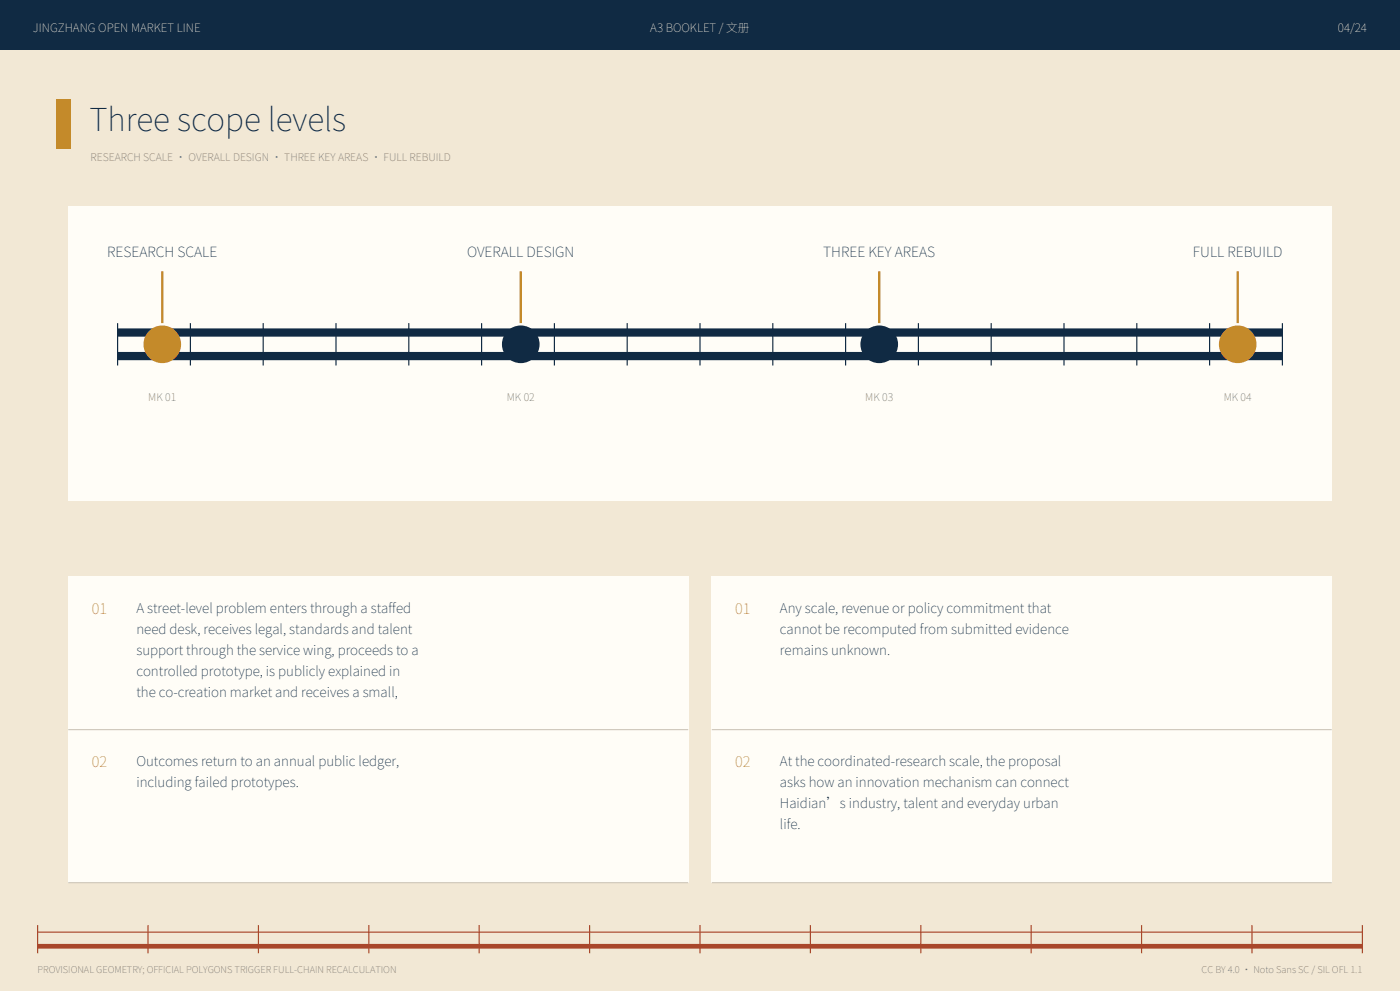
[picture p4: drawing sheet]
<svg xmlns="http://www.w3.org/2000/svg" width="420mm" height="297mm" viewBox="0 0 420 297" stroke-linecap="round" stroke-linejoin="round" font-family="sans-serif">
<defs><g id="words">
<text font-size="9.5" fill="#102a43" x="26.8" y="39.2">Three scope levels</text>
<g font-size="4.4" fill="#c48a2a">
<text x="27.5" y="184.1">01</text>
<text x="220.6" y="184.1">01</text>
<text x="27.5" y="230">02</text>
<text x="220.6" y="230">02</text>
</g>
<g font-size="4.2" fill="#102a43">
<text x="32.1" y="77.1">RESEARCH SCALE</text>
<text x="140.1" y="77.1">OVERALL DESIGN</text>
<text x="247" y="77.1">THREE KEY AREAS</text>
<text x="357.9" y="77.1">FULL REBUILD</text>
</g>
<g font-size="4.1" fill="#102a43">
<text x="40.9" y="183.8">A street-level problem enters through a staffed</text>
<text x="234" y="183.8">Any scale, revenue or policy commitment that</text>
<text x="40.9" y="190">need desk, receives legal, standards and talent</text>
<text x="234" y="190">cannot be recomputed from submitted evidence</text>
<text x="40.9" y="196.3">support through the service wing, proceeds to a</text>
<text x="234" y="196.3">remains unknown.</text>
<text x="40.9" y="202.6">controlled prototype, is publicly explained in</text>
<text x="40.9" y="208.9">the co-creation market and receives a small,</text>
<text x="40.9" y="229.6">Outcomes return to an annual public ledger,</text>
<text x="234" y="229.6">At the coordinated-research scale, the proposal</text>
<text x="40.9" y="235.9">including failed prototypes.</text>
<text x="234" y="235.9">asks how an innovation mechanism can connect</text>
<text x="234" y="242.2">Haidian’s industry, talent and everyday urban</text>
<text x="234" y="248.5">life.</text>
</g>
<g font-size="3.5" fill="#f2e8d5">
<text x="9.9" y="9.5">JINGZHANG OPEN MARKET LINE</text>
<text x="195.1" y="9.5">A3 BOOKLET / 文册</text>
<text x="401.4" y="9.5">04/24</text>
</g>
<g font-size="3.2" fill="#746e64">
<text x="27.2" y="48.3">RESEARCH SCALE · OVERALL DESIGN · THREE KEY AREAS · FULL REBUILD</text>
<text x="44.5" y="120.1">MK 01</text>
<text x="152" y="120.1">MK 02</text>
<text x="259.6" y="120.1">MK 03</text>
<text x="367.1" y="120.1">MK 04</text>
</g>
<g font-size="2.8" fill="#746e64">
<text x="11.3" y="291.7">PROVISIONAL GEOMETRY; OFFICIAL POLYGONS TRIGGER FULL-CHAIN RECALCULATION</text>
<text x="360.5" y="291.7">CC BY 4.0 · Noto Sans SC / SIL OFL 1.1</text>
</g>
</g></defs>
<path d="M0 0h420v297h-420z" fill-rule="evenodd" fill="#f2e8d5"/>
<path d="M0 0h420v14.8h-420z" fill-rule="evenodd" fill="#102a43"/>
<path d="M16.9 29.6h4.3v14.8h-4.3z" fill-rule="evenodd" fill="#c48a2a"/>
<path d="M20.5 61.7h379v88.2h-379z" fill-rule="evenodd" fill="#fffdf7"/>
<path d="M35.3 99.7h349.4M35.3 106.7h349.4" fill="none" stroke="#102a43" stroke-width="2.5" stroke-linecap="butt"/>
<g fill="none" stroke="#102a43" stroke-width=".35">
<path d="M35.3 96.8v12.7M57.1 96.8v12.7M79 96.8v12.7M100.8 96.8v12.7M122.6 96.8v12.7M144.5 96.8v12.7M166.3 96.8v12.7M188.2 96.8v12.7M210 96.8v12.7M231.8 96.8v12.7M253.7 96.8v12.7M275.5 96.8v12.7"/>
<path d="M297.4 96.8v12.7M319.2 96.8v12.7M341 96.8v12.7M362.9 96.8v12.7M384.7 96.8v12.7"/>
</g>
<circle cx="48.7" cy="103.2" r="5.6" fill="#c48a2a"/>
<path d="M48.7 81.3v15.5" fill="none" stroke="#c48a2a" stroke-width=".71" stroke-linecap="butt"/>
<circle cx="156.2" cy="103.2" r="5.6" fill="#102a43"/>
<path d="M156.2 81.3v15.5" fill="none" stroke="#c48a2a" stroke-width=".71" stroke-linecap="butt"/>
<circle cx="263.8" cy="103.2" r="5.6" fill="#102a43"/>
<path d="M263.8 81.3v15.5" fill="none" stroke="#c48a2a" stroke-width=".71" stroke-linecap="butt"/>
<circle cx="371.3" cy="103.2" r="5.6" fill="#c48a2a"/>
<path d="M371.3 81.3v15.5" fill="none" stroke="#c48a2a" stroke-width=".71" stroke-linecap="butt"/>
<path d="M20.5 172.8h186v91.7h-186z" fill-rule="evenodd" fill="#fffdf7"/>
<path d="M20.5 218.7h186M20.5 264.5h186" fill="none" stroke="#c8c0b2" stroke-width=".3"/>
<path d="M213.5 172.8h186v91.7h-186z" fill-rule="evenodd" fill="#fffdf7"/>
<path d="M213.5 218.7h186M213.5 264.5h186" fill="none" stroke="#c8c0b2" stroke-width=".3"/>
<path d="M11.3 283.6h397.4" fill="none" stroke="#a9472b" stroke-width="1.4" stroke-linecap="butt"/>
<g fill="none" stroke="#a9472b" stroke-width=".35">
<path d="M11.3 279.4h397.4M11.3 277.2v8.5M44.4 277.2v8.5M77.5 277.2v8.5M110.6 277.2v8.5M143.8 277.2v8.5M176.9 277.2v8.5M210 277.2v8.5M243.1 277.2v8.5M276.2 277.2v8.5M309.4 277.2v8.5M342.5 277.2v8.5"/>
<path d="M375.6 277.2v8.5M408.7 277.2v8.5"/>
</g>
<use href="#words"/>
</svg>
